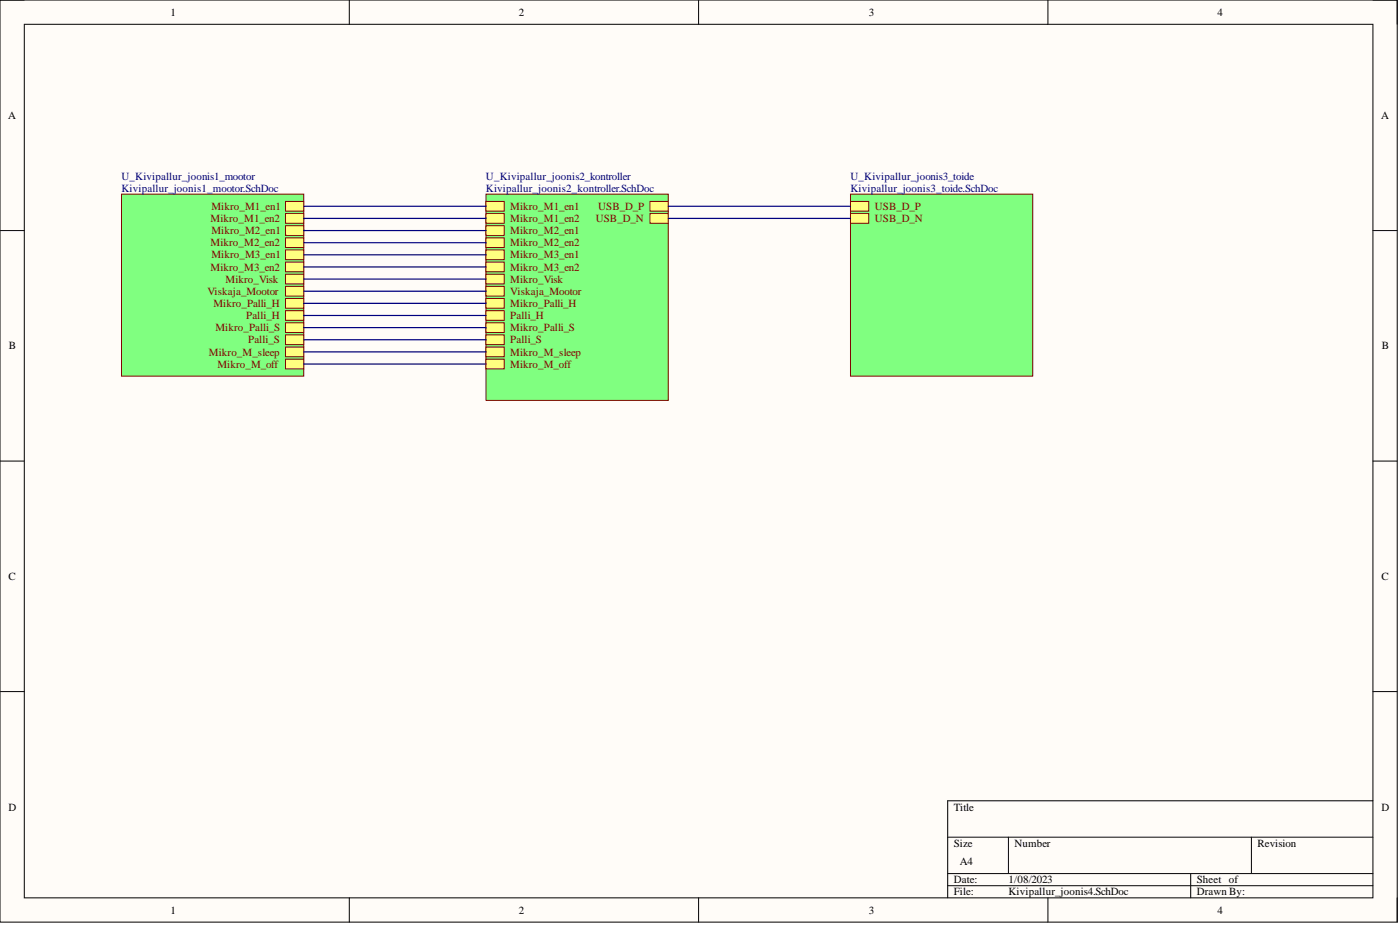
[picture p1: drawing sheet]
<svg xmlns="http://www.w3.org/2000/svg" width="292mm" height="193mm" viewBox="0 0 292 193" stroke-linecap="round" stroke-linejoin="round" font-family="sans-serif">
<defs><g id="words">
<g font-size="2.3">
<text x="35.6" y="3.3">1</text>
<text x="108.2" y="3.3">2</text>
<text x="181.3" y="3.3">3</text>
<text x="254" y="3.3">4</text>
<text x="1.7" y="24.8">A</text>
<text x="288.1" y="24.8">A</text>
<text x="1.9" y="72.9">B</text>
<text x="288.3" y="72.9">B</text>
<text x="1.8" y="121">C</text>
<text x="288.2" y="121">C</text>
<text x="1.8" y="169.1">D</text>
<text x="199" y="169.1">Title</text>
<text x="288.2" y="169.1">D</text>
<text x="199" y="176.7">Size</text>
<text x="211.7" y="176.7">Number</text>
<text x="262.4" y="176.7">Revision</text>
<text x="199" y="184.3">Date:</text>
<text x="200.3" y="180.5">A4</text>
<text x="210.4" y="184.3">1/08/2023</text>
<text x="249.7" y="184.3">Sheet of</text>
<text x="35.6" y="190.6">1</text>
<text x="108.2" y="190.6">2</text>
<text x="181.3" y="190.6">3</text>
<text x="199" y="186.8">File:</text>
<text x="210.4" y="186.8">Kivipallur_joonis4.SchDoc</text>
<text x="249.7" y="186.8">Drawn By:</text>
<text x="254" y="190.6">4</text>
</g>
<g font-size="2.3" fill="#000080">
<text x="25.3" y="37.5">U_Kivipallur_joonis1_mootor</text>
<text x="25.3" y="40">Kivipallur_joonis1_mootor.SchDoc</text>
<text x="101.4" y="37.5">U_Kivipallur_joonis2_kontroller</text>
<text x="101.4" y="40">Kivipallur_joonis2_kontroller.SchDoc</text>
<text x="177.4" y="37.5">U_Kivipallur_joonis3_toide</text>
<text x="177.4" y="40">Kivipallur_joonis3_toide.SchDoc</text>
</g>
<g font-size="2.3" fill="#800000">
<text x="43.9" y="46.3">Mikro_M1_en2</text>
<text x="44.1" y="43.8">Mikro_M1_en1</text>
<text x="106.5" y="46.3">Mikro_M1_en2</text>
<text x="106.5" y="43.8">Mikro_M1_en1</text>
<text x="124.3" y="46.3">USB_D_N</text>
<text x="124.8" y="43.8">USB_D_P</text>
<text x="182.5" y="43.8">USB_D_P</text>
<text x="182.5" y="46.3">USB_D_N</text>
<text x="43.9" y="51.4">Mikro_M2_en2</text>
<text x="44.1" y="48.9">Mikro_M2_en1</text>
<text x="44.1" y="53.9">Mikro_M3_en1</text>
<text x="106.5" y="53.9">Mikro_M3_en1</text>
<text x="106.5" y="51.4">Mikro_M2_en2</text>
<text x="106.5" y="48.9">Mikro_M2_en1</text>
<text x="43.9" y="56.5">Mikro_M3_en2</text>
<text x="47.1" y="59">Mikro_Visk</text>
<text x="106.5" y="59">Mikro_Visk</text>
<text x="106.5" y="56.5">Mikro_M3_en2</text>
<text x="43.3" y="61.5">Viskaja_Mootor</text>
<text x="44.5" y="64">Mikro_Palli_H</text>
<text x="106.5" y="61.5">Viskaja_Mootor</text>
<text x="106.5" y="64">Mikro_Palli_H</text>
<text x="45" y="69.1">Mikro_Palli_S</text>
<text x="51.4" y="66.6">Palli_H</text>
<text x="51.8" y="71.6">Palli_S</text>
<text x="106.5" y="66.6">Palli_H</text>
<text x="106.5" y="71.6">Palli_S</text>
<text x="106.5" y="69.1">Mikro_Palli_S</text>
<text x="43.6" y="74.2">Mikro_M_sleep</text>
<text x="45.4" y="76.7">Mikro_M_off</text>
<text x="106.5" y="74.2">Mikro_M_sleep</text>
<text x="106.5" y="76.7">Mikro_M_off</text>
</g>
</g></defs>
<path d="M0 0h291.5v192.4h-291.5z" fill-rule="evenodd" fill="#fffcf8"/>
<path d="M0 0h291.5v192.4h-291.5z" fill="none" stroke="#000" stroke-width=".21"/>
<path d="M5.1 5.1h281.4v182.2h-281.4z" fill-rule="evenodd" fill="#fffcf8"/>
<g fill="none" stroke="#000" stroke-width=".21">
<path d="M0 0h5.1M5.1 5.1h281.4v182.2h-281.4zM72.9 0v5.1M145.8 0v5.1M218.6 0v5.1M286.5 0h5v5.1M0 48.1h5.1M286.5 48.1h5M0 96.2h5.1M286.5 96.2h5M0 144.3h5.1M286.5 144.3h5"/>
<path d="M197.7 174.7h88.8M210.4 174.7v7.5M261.1 174.7v7.5M286.5 167.1h-88.8v20.2M72.9 187.3v5.1M145.8 187.3v5.1M197.7 182.2h88.8M197.7 184.8h88.8M218.6 187.3v5.1M248.4 182.2v5.1M291.5 187.3v5.1"/>
</g>
<path d="M25.3 40.5h38.1v38h-38.1z" fill-rule="evenodd" fill="#80ff80"/>
<path d="M25.3 40.5h38.1v38h-38.1z" fill="none" stroke="#800000" stroke-width=".21"/>
<path d="M59.6 42h3.8v2h-3.8z" fill-rule="evenodd" fill="#ffff80"/>
<path d="M59.6 42h3.8v2h-3.8z" fill="none" stroke="#800000" stroke-width=".21"/>
<path d="M59.6 44.6h3.8v2h-3.8z" fill-rule="evenodd" fill="#ffff80"/>
<path d="M59.6 44.6h3.8v2h-3.8z" fill="none" stroke="#800000" stroke-width=".21"/>
<path d="M59.6 47.1h3.8v2h-3.8z" fill-rule="evenodd" fill="#ffff80"/>
<path d="M59.6 47.1h3.8v2h-3.8z" fill="none" stroke="#800000" stroke-width=".21"/>
<path d="M59.6 49.6h3.8v2h-3.8z" fill-rule="evenodd" fill="#ffff80"/>
<path d="M59.6 49.6h3.8v2h-3.8z" fill="none" stroke="#800000" stroke-width=".21"/>
<path d="M59.6 52.1h3.8v2.1h-3.8z" fill-rule="evenodd" fill="#ffff80"/>
<path d="M59.6 52.1h3.8v2.1h-3.8z" fill="none" stroke="#800000" stroke-width=".21"/>
<path d="M59.6 54.7h3.8v2h-3.8z" fill-rule="evenodd" fill="#ffff80"/>
<path d="M59.6 54.7h3.8v2h-3.8z" fill="none" stroke="#800000" stroke-width=".21"/>
<path d="M59.6 72.4h3.8v2h-3.8z" fill-rule="evenodd" fill="#ffff80"/>
<path d="M59.6 72.4h3.8v2h-3.8z" fill="none" stroke="#800000" stroke-width=".21"/>
<path d="M59.6 74.9h3.8v2.1h-3.8z" fill-rule="evenodd" fill="#ffff80"/>
<path d="M59.6 74.9h3.8v2.1h-3.8z" fill="none" stroke="#800000" stroke-width=".21"/>
<path d="M59.6 57.2h3.8v2h-3.8z" fill-rule="evenodd" fill="#ffff80"/>
<path d="M59.6 57.2h3.8v2h-3.8z" fill="none" stroke="#800000" stroke-width=".21"/>
<path d="M59.6 67.3h3.8v2.1h-3.8z" fill-rule="evenodd" fill="#ffff80"/>
<path d="M59.6 67.3h3.8v2.1h-3.8z" fill="none" stroke="#800000" stroke-width=".21"/>
<path d="M59.6 62.3h3.8v2h-3.8z" fill-rule="evenodd" fill="#ffff80"/>
<path d="M59.6 62.3h3.8v2h-3.8z" fill="none" stroke="#800000" stroke-width=".21"/>
<path d="M59.6 59.7h3.8v2.1h-3.8z" fill-rule="evenodd" fill="#ffff80"/>
<path d="M59.6 59.7h3.8v2.1h-3.8z" fill="none" stroke="#800000" stroke-width=".21"/>
<path d="M59.6 69.9h3.8v2h-3.8z" fill-rule="evenodd" fill="#ffff80"/>
<path d="M59.6 69.9h3.8v2h-3.8z" fill="none" stroke="#800000" stroke-width=".21"/>
<path d="M59.6 64.8h3.8v2h-3.8z" fill-rule="evenodd" fill="#ffff80"/>
<path d="M59.6 64.8h3.8v2h-3.8z" fill="none" stroke="#800000" stroke-width=".21"/>
<path d="M101.4 40.5h38v43h-38z" fill-rule="evenodd" fill="#80ff80"/>
<path d="M101.4 40.5h38v43h-38z" fill="none" stroke="#800000" stroke-width=".21"/>
<path d="M101.4 72.4h3.8v2h-3.8z" fill-rule="evenodd" fill="#ffff80"/>
<path d="M101.4 72.4h3.8v2h-3.8z" fill="none" stroke="#800000" stroke-width=".21"/>
<path d="M101.4 57.2h3.8v2h-3.8z" fill-rule="evenodd" fill="#ffff80"/>
<path d="M101.4 57.2h3.8v2h-3.8z" fill="none" stroke="#800000" stroke-width=".21"/>
<path d="M101.4 54.7h3.8v2h-3.8z" fill-rule="evenodd" fill="#ffff80"/>
<path d="M101.4 54.7h3.8v2h-3.8z" fill="none" stroke="#800000" stroke-width=".21"/>
<path d="M101.4 52.1h3.8v2.1h-3.8z" fill-rule="evenodd" fill="#ffff80"/>
<path d="M101.4 52.1h3.8v2.1h-3.8z" fill="none" stroke="#800000" stroke-width=".21"/>
<path d="M101.4 49.6h3.8v2h-3.8z" fill-rule="evenodd" fill="#ffff80"/>
<path d="M101.4 49.6h3.8v2h-3.8z" fill="none" stroke="#800000" stroke-width=".21"/>
<path d="M101.4 47.1h3.8v2h-3.8z" fill-rule="evenodd" fill="#ffff80"/>
<path d="M101.4 47.1h3.8v2h-3.8z" fill="none" stroke="#800000" stroke-width=".21"/>
<path d="M101.4 44.6h3.8v2h-3.8z" fill-rule="evenodd" fill="#ffff80"/>
<path d="M101.4 44.6h3.8v2h-3.8z" fill="none" stroke="#800000" stroke-width=".21"/>
<path d="M101.4 42h3.8v2h-3.8z" fill-rule="evenodd" fill="#ffff80"/>
<path d="M101.4 42h3.8v2h-3.8z" fill="none" stroke="#800000" stroke-width=".21"/>
<path d="M101.4 74.9h3.8v2.1h-3.8z" fill-rule="evenodd" fill="#ffff80"/>
<path d="M101.4 74.9h3.8v2.1h-3.8z" fill="none" stroke="#800000" stroke-width=".21"/>
<path d="M135.6 42h3.8v2h-3.8z" fill-rule="evenodd" fill="#ffff80"/>
<path d="M135.6 42h3.8v2h-3.8z" fill="none" stroke="#800000" stroke-width=".21"/>
<path d="M135.6 44.6h3.8v2h-3.8z" fill-rule="evenodd" fill="#ffff80"/>
<path d="M135.6 44.6h3.8v2h-3.8z" fill="none" stroke="#800000" stroke-width=".21"/>
<path d="M101.4 59.7h3.8v2.1h-3.8z" fill-rule="evenodd" fill="#ffff80"/>
<path d="M101.4 59.7h3.8v2.1h-3.8z" fill="none" stroke="#800000" stroke-width=".21"/>
<path d="M101.4 64.8h3.8v2h-3.8z" fill-rule="evenodd" fill="#ffff80"/>
<path d="M101.4 64.8h3.8v2h-3.8z" fill="none" stroke="#800000" stroke-width=".21"/>
<path d="M101.4 69.9h3.8v2h-3.8z" fill-rule="evenodd" fill="#ffff80"/>
<path d="M101.4 69.9h3.8v2h-3.8z" fill="none" stroke="#800000" stroke-width=".21"/>
<path d="M101.4 62.3h3.8v2h-3.8z" fill-rule="evenodd" fill="#ffff80"/>
<path d="M101.4 62.3h3.8v2h-3.8z" fill="none" stroke="#800000" stroke-width=".21"/>
<path d="M101.4 67.3h3.8v2.1h-3.8z" fill-rule="evenodd" fill="#ffff80"/>
<path d="M101.4 67.3h3.8v2.1h-3.8z" fill="none" stroke="#800000" stroke-width=".21"/>
<path d="M177.4 40.5h38.1v38h-38.1z" fill-rule="evenodd" fill="#80ff80"/>
<path d="M177.4 40.5h38.1v38h-38.1z" fill="none" stroke="#800000" stroke-width=".21"/>
<path d="M177.4 42h3.9v2h-3.9z" fill-rule="evenodd" fill="#ffff80"/>
<path d="M177.4 42h3.9v2h-3.9z" fill="none" stroke="#800000" stroke-width=".21"/>
<path d="M177.4 44.6h3.9v2h-3.9z" fill-rule="evenodd" fill="#ffff80"/>
<path d="M177.4 44.6h3.9v2h-3.9z" fill="none" stroke="#800000" stroke-width=".21"/>
<g fill="none" stroke="#000080" stroke-width=".25">
<path d="M63.4 43h38M63.4 45.6h38M63.4 48.1h38M63.4 50.6h38M63.4 53.2h38M63.4 55.7h38M63.4 58.2h38M139.4 43h38M139.4 45.6h38M63.4 60.8h38M63.4 63.3h38M63.4 65.8h38"/>
<path d="M63.4 68.3h38M63.4 70.9h38M63.4 73.4h38M63.4 75.9h38"/>
</g>
<use href="#words"/>
</svg>
